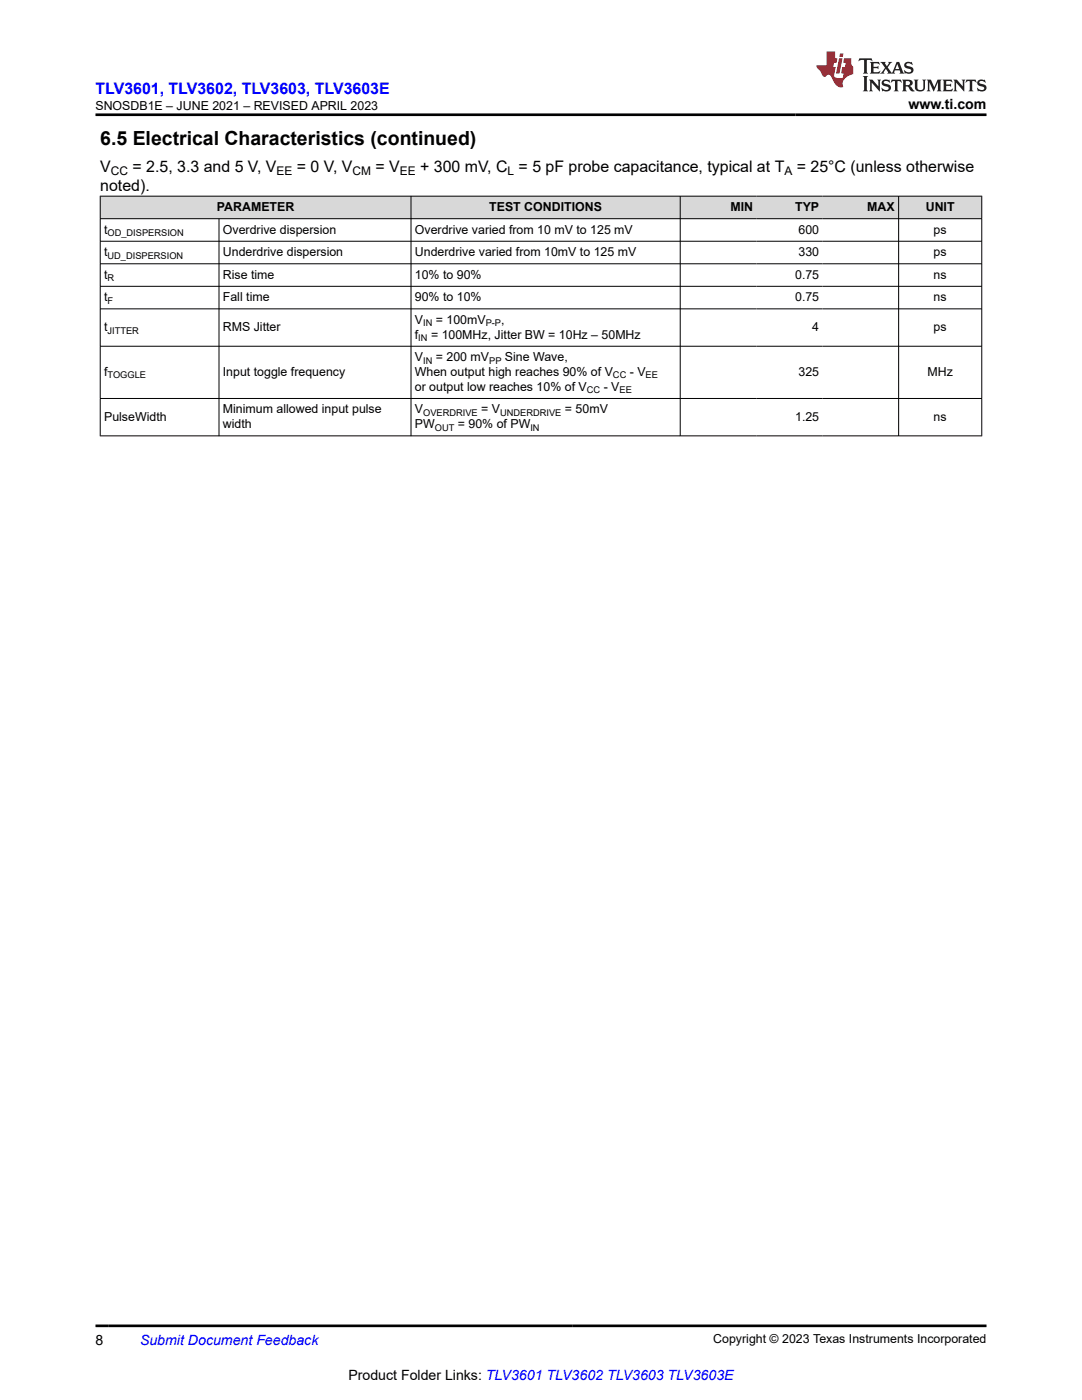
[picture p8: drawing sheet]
<svg xmlns="http://www.w3.org/2000/svg" width="216mm" height="279mm" viewBox="0 0 216 279" stroke-linecap="round" stroke-linejoin="round" font-family="sans-serif">
<defs><g id="words">
<text font-size="3.9" x="20" y="28.8">6.5 Electrical Characteristics (continued)</text>
<text font-size="3.2" fill="#00f" x="19.1" y="18.7">TLV3601, TLV3602, TLV3603, TLV3603E</text>
<g font-size="3.2">
<text x="20" y="34.3">V</text>
<text x="26.4" y="34.3">= 2.5, 3.3 and 5 V, V</text>
<text x="59.2" y="34.3">= 0 V, V</text>
<text x="74.9" y="34.3">= V</text>
<text x="83.8" y="34.3">+ 300 mV, C = 5 pF probe capacitance, typical at T</text>
<text x="159" y="34.3">= 25°C (unless otherwise</text>
<text x="20" y="38.1">noted).</text>
</g>
<g font-size="2.8">
<text x="181.3" y="21.8">www.ti.com</text>
<text x="19.1" y="268.4">8</text>
<text x="69.5" y="275.3">Product Folder Links: TLV3601 TLV3602 TLV3603 TLV3603E</text>
</g>
<text font-size="2.8" fill="#00f" x="27.9" y="268.4">Submit Document Feedback</text>
<g font-size="2.5">
<text x="19.1" y="21.9">SNOSDB1E – JUNE 2021 – REVISED APRIL 2023</text>
<text x="20.8" y="46.6">t</text>
<text x="43.3" y="42.1">PARAMETER</text>
<text x="44.5" y="46.6">Overdrive dispersion</text>
<text x="82.8" y="46.6">Overdrive varied from 10 mV to 125 mV</text>
<text x="97.6" y="42.1">TEST CONDITIONS</text>
<text x="145.8" y="42.1">MIN</text>
<text x="158.7" y="42.1">TYP</text>
<text x="159.3" y="46.6">600</text>
<text x="173.1" y="42.1">MAX</text>
<text x="184.7" y="42.1">UNIT</text>
<text x="186.3" y="46.6">ps</text>
<text x="20.8" y="51.1">t</text>
<text x="44.5" y="51.1">Underdrive dispersion</text>
<text x="82.8" y="51.1">Underdrive varied from 10mV to 125 mV</text>
<text x="159.3" y="51.1">330</text>
<text x="186.3" y="51.1">ps</text>
<text x="20.8" y="55.6">t</text>
<text x="44.5" y="55.6">Rise time</text>
<text x="82.8" y="55.6">10% to 90%</text>
<text x="158.7" y="55.6">0.75</text>
<text x="186.3" y="55.6">ns</text>
<text x="20.8" y="60.1">t</text>
<text x="44.5" y="60.1">Fall time</text>
<text x="82.8" y="60.1">90% to 10%</text>
<text x="82.8" y="64.6">V</text>
<text x="87" y="64.6">= 100mV</text>
<text x="100" y="64.6">,</text>
<text x="158.7" y="60.1">0.75</text>
<text x="186.3" y="60.1">ns</text>
<text x="20.8" y="66.1">t</text>
<text x="44.5" y="66.1">RMS Jitter</text>
<text x="82.8" y="67.6">f</text>
<text x="86" y="67.6">= 100MHz, Jitter BW = 10Hz – 50MHz</text>
<text x="162.1" y="66.1">4</text>
<text x="186.3" y="66.1">ps</text>
<text x="20.8" y="75">f</text>
<text x="44.5" y="75">Input toggle frequency</text>
<text x="82.8" y="75">When output high reaches 90% of V</text>
<text x="82.8" y="72.1">V</text>
<text x="82.8" y="78">or output low reaches 10% of V</text>
<text x="87" y="72.1">= 200 mV</text>
<text x="100.8" y="72.1">Sine Wave,</text>
<text x="120.5" y="78">- V</text>
<text x="125.7" y="75">- V</text>
<text x="159.3" y="75">325</text>
<text x="185.1" y="75">MHz</text>
<text x="20.8" y="84">PulseWidth</text>
<text x="44.5" y="82.5">Minimum allowed input pulse</text>
<text x="82.8" y="82.5">V</text>
<text x="96" y="82.5">= V</text>
<text x="112.7" y="82.5">= 50mV</text>
<text x="158.7" y="84">1.25</text>
<text x="186.3" y="84">ns</text>
<text x="44.5" y="85.4">width</text>
<text x="82.8" y="85.4">PW</text>
<text x="91.4" y="85.4">= 90% of PW</text>
<text x="142.3" y="268.1">Copyright © 2023 Texas Instruments Incorporated</text>
</g>
<g font-size="2.4">
<text x="22.1" y="34.9">CC</text>
<text x="55.2" y="34.9">EE</text>
<text x="70.3" y="34.9">CM</text>
<text x="79.8" y="34.9">EE</text>
<text x="101.3" y="34.9">L</text>
<text x="156.5" y="34.9">A</text>
</g>
<g font-size="1.9">
<text x="21.5" y="47.1">OD_DISPERSION</text>
<text x="21.5" y="51.6">UD_DISPERSION</text>
<text x="21.5" y="56.1">R</text>
<text x="21.5" y="60.6">F</text>
<text x="84.4" y="65.1">IN</text>
<text x="96.9" y="65.1">P-P</text>
<text x="21.5" y="66.6">JITTER</text>
<text x="83.5" y="68.1">IN</text>
<text x="21.5" y="75.5">TOGGLE</text>
<text x="84.4" y="72.6">IN</text>
<text x="97.6" y="72.6">PP</text>
<text x="122.3" y="75.5">CC</text>
<text x="128.8" y="75.5">EE</text>
<text x="84.4" y="83">OVERDRIVE</text>
<text x="99.8" y="83">UNDERDRIVE</text>
<text x="117.1" y="78.5">CC</text>
<text x="123.6" y="78.5">EE</text>
<text x="86.8" y="85.9">OUT</text>
<text x="105.8" y="85.9">IN</text>
</g>
</g></defs>
<g fill="#d8d8d8">
<path d="M20 39.1h175.9v4.5h-175.9z" fill-rule="evenodd"/>
<path d="M20.1 39.2h61.9v4.4h-61.9z" fill-rule="evenodd"/>
<path d="M82.1 39.2h53.6v4.4h-53.6z" fill-rule="evenodd"/>
<path d="M135.8 39.2h15.2v4.4h-15.2z" fill-rule="evenodd"/>
<path d="M151 39.2h13.2v4.4h-13.2z" fill-rule="evenodd"/>
<path d="M164.2 39.2h15v4.4h-15z" fill-rule="evenodd"/>
<path d="M179.4 39.2h16.4v4.4h-16.4z" fill-rule="evenodd"/>
</g>
<g fill="none" stroke="#000" stroke-width=".2">
<path d="M19.9 39.1h176.1M20 39.1v47.9M82 39.1v47.9M135.7 39.1v47.9M179.3 39.1v47.9M195.9 39.1v47.9M19.9 43.6h176.1M19.9 48.1h176.1M19.9 52.6h176.1M19.9 57.1h176.1M43.7 43.6v43.4M19.9 61.6h176.1"/>
<path d="M19.9 69.1h176.1M19.9 79.5h176.1M19.9 87h176.1"/>
</g>
<path d="M171.5 11.6l-.2 .6 .5-.2h.6v.1v2.2l-.2 .4h1l-.2-.4v-2.2v-.1h.5l.6 .2-.2-.6zM173.6 12.4l.2 .3v1.6l-.2 .4h1.9l.1-.6a1.08 1.08 0 0 1-1.3 .2v-.7h.6l.4 .2v-.7l-.4 .2h-.6v-.5l.2-.2a1 1 0 0 1 1 .3l-.1-.5zM175.7 12.4l.9 1.1-1 1.2h.9l-.2-.2 .5-.8 .4 .8-.2 .2h1.6l-.2-.2 .2-.5h.9l.1 .5-.1 .2h.9l-.2-.4-.8-1.9h-.5l-.9 2.1-.9-1.1 .9-1h-.8l.2 .2-.4 .6-.4-.6 .2-.2zM179 12.8l.4 1h-.7zM180.7 12.5a.65 .65 0 0 0-.2 .7 .65 .65 0 0 0 .6 .5l.6 .1 .1 .3a.79 .79 0 0 1-.7 .4 .79 .79 0 0 1-.7-.5l.1 .7 .2-.1a.93 .93 0 0 0 1.1 0 .93 .93 0 0 0 .4-.9 1.46 1.46 0 0 0-1.2-.6l-.1-.3a1.09 1.09 0 0 1 1.2 .2l-.2-.6-.1 .1-.5-.2zM172.2 15.2l.2 .4v2.2l-.2 .4h1l-.2-.4v-2.2l.2-.4zM173.4 15.9l.2 .4v1.5l-.2 .4h.8l-.3-.4 .1-1.3 1.6 1.8v-2l.2-.4h-.7l.1 .2 .1 1.1-1.2-1.3zM176.2 16a.65 .65 0 0 0-.2 .8 .65 .65 0 0 0 .6 .4l.6 .2 .1 .2a.79 .79 0 0 1-.7 .4 .79 .79 0 0 1-.7-.5l.1 .7 .2-.1a.93 .93 0 0 0 1.1 .1 .93 .93 0 0 0 .4-1 1.46 1.46 0 0 0-1.2-.5l-.1-.4a1.09 1.09 0 0 1 1.2 .2l-.1-.6-.2 .1-.5-.1zM177.9 15.9l-.1 .6a.63 .63 0 0 1 .8-.3v1.6l-.3 .4h1l-.2-.4v-1.6a.66 .66 0 0 1 .8 .3l-.1-.6zM180 15.9l.2 .4v1.5l-.2 .4h1l-.2-.2-.1-.7h.5l.1 .2a.79 .79 0 0 0 1.2 .6l-1-.9a.61 .61 0 0 0 .6-.6 .61 .61 0 0 0-.5-.7zM180.8 16.2h.1a.47 .47 0 0 1 .5 .1 .47 .47 0 0 1 .1 .5l-.1 .1-.7 .1zM182.3 15.9l.2 .2a2.27 2.27 0 0 0 .4 2 1.04 1.04 0 0 0 1.7-.7v-1.3l.2-.2h-.8l.2 .4v1.1a.6 .6 0 0 1-.6 .6 .6 .6 0 0 1-.6-.6v-1.1l.3-.4zM184.9 15.9l.2 .4v1.5l-.2 .4h.8l-.3-.4v-1.4l.9 1.9 .9-1.9v1.4l-.3 .4h1l-.2-.4v-1.5l.2-.4h-.8l-.7 1.5-.6-1.5zM188.1 15.9l.2 .4v1.5l-.2 .4h1.9l.1-.6a1.09 1.09 0 0 1-1.3 .2v-.7h.6l.4 .2v-.6l-.4 .2h-.6v-.6l.2-.1a1.01 1.01 0 0 1 1 .3l-.1-.6zM190.2 15.9l.3 .4v1.5l-.3 .4h.8l-.2-.4v-1.3l1.6 1.8v-2l.2-.4h-.7l.2 .2v1.1l-1.2-1.3zM192.8 15.9l-.1 .6a.63 .63 0 0 1 .8-.3v1.6l-.3 .4h1l-.2-.4v-1.6a.66 .66 0 0 1 .8 .3l-.1-.6zM195.2 16a.65 .65 0 0 0-.2 .8 .65 .65 0 0 0 .6 .4l.6 .2 .2 .2a.79 .79 0 0 1-.7 .4 .79 .79 0 0 1-.7-.5l.1 .7 .2-.1a.93 .93 0 0 0 1 .1 .93 .93 0 0 0 .5-1 1.46 1.46 0 0 0-1.3-.5v-.4a1.09 1.09 0 0 1 1.2 .2l-.2-.6-.2 .1-.5-.1z" fill="#231f20"/>
<path d="M164.9 10.3v2.7h-2l.1 .4 .8 1a.95 .95 0 0 0 1 .9 .59 .59 0 0 1 .5-.4 .59 .59 0 0 1 .5 .3l.4 .8a1.59 1.59 0 0 0 2.1 1.4 1.61 1.61 0 0 1 1-2.3l1-.3-.1-1.5a1.59 1.59 0 0 1-.3-1.7h-1.5l-.2 .9h.6l-.2 .9h-.5l-.2 .9v.3l.4 .1-.1 .9h-.7a.73 .73 0 0 1-1-.7l.3-1.5h-.5l.1-.9h.5l.2-.9h-.5v-1.3zM167.4 11.6l-.6 3.1h.7l.6-3.1zM167.6 10.7l-.1 .6h.7l.1-.6z" fill="#ed1c24"/>
<path d="M19.1 22.9h177.8M19.1 264.6h177.8" fill="none" stroke="#000" stroke-width=".53"/>
<use href="#words"/>
</svg>
